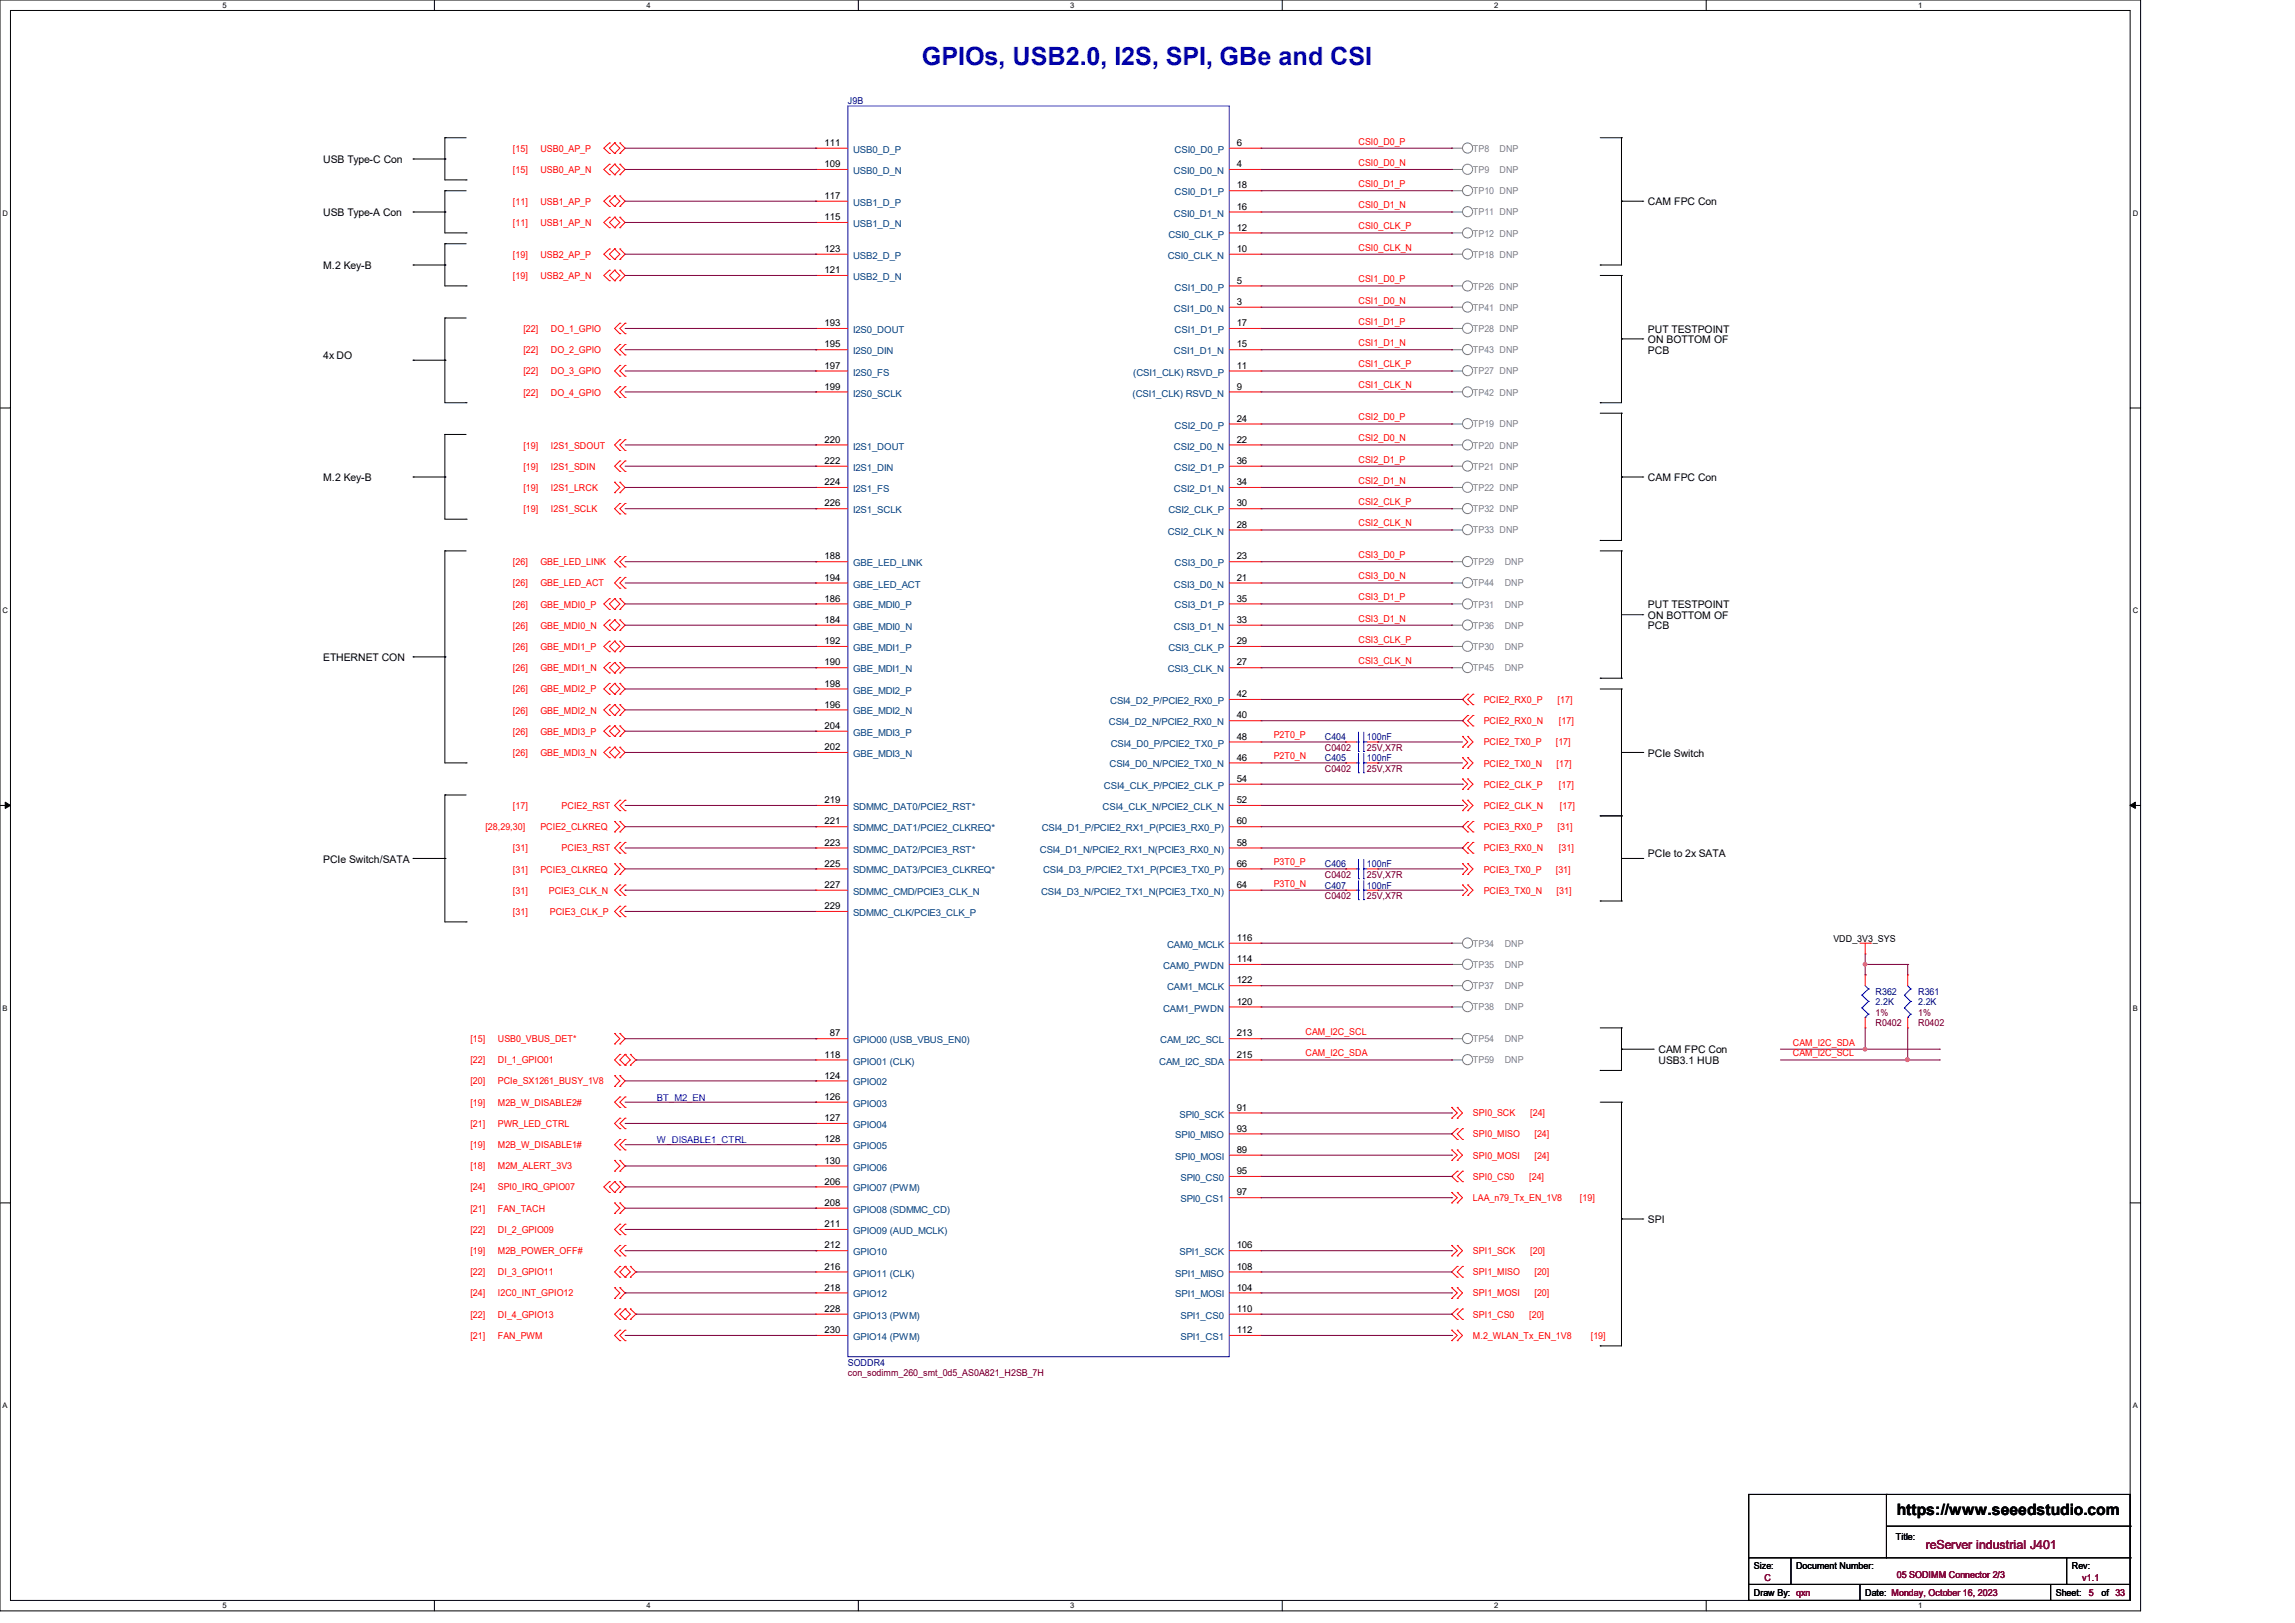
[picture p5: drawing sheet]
<svg xmlns="http://www.w3.org/2000/svg" width="297mm" height="210mm" viewBox="0 0 297 210" stroke-linecap="round" stroke-linejoin="round" font-family="sans-serif">
<defs><g id="words">
<text font-size="3.3" fill="#00f" x="119.3" y="8.5">GPIOs, USB2.0, I2S, SPI, GBe and CSI</text>
<text font-size="2" x="245.5" y="196.1">https://www.seeedstudio.com</text>
<text font-size="1.6" fill="#800000" x="249.2" y="200.4">reServer industrial J401</text>
<g font-size="1.4">
<text x="41.8" y="21.1">USB Type-C Con</text>
<text x="41.8" y="27.9">USB Type-A Con</text>
<text x="213.3" y="26.6">CAM FPC Con</text>
<text x="41.8" y="34.8">M.2 Key-B</text>
<text x="41.8" y="46.5">4x DO</text>
<text x="213.3" y="43.1">PUT TESTPOINT</text>
<text x="213.3" y="45.8">PCB</text>
<text x="213.3" y="44.4">ON BOTTOM OF</text>
<text x="41.8" y="62.2">M.2 Key-B</text>
<text x="213.3" y="62.2">CAM FPC Con</text>
<text x="213.3" y="80.1">ON BOTTOM OF</text>
<text x="213.3" y="81.4">PCB</text>
<text x="213.3" y="78.7">PUT TESTPOINT</text>
<text x="41.8" y="85.6">ETHERNET CON</text>
<text x="213.3" y="97.9">PCIe Switch</text>
<text x="41.8" y="111.6">PCIe Switch/SATA</text>
<text x="213.3" y="111">PCIe to 2x SATA</text>
<text x="214.6" y="136.3">CAM FPC Con</text>
<text x="214.6" y="137.7">USB3.1 HUB</text>
<text x="213.3" y="158.2">SPI</text>
</g>
<g font-size="1.2" fill="#000080">
<text x="109.7" y="13.5">J9B</text>
<text x="171.4" y="95.8">C404</text>
<text x="176.9" y="95.8">100nF</text>
<text x="171.4" y="98.5">C405</text>
<text x="176.9" y="98.5">100nF</text>
<text x="171.4" y="112.2">C406</text>
<text x="176.9" y="112.2">100nF</text>
<text x="171.4" y="115">C407</text>
<text x="176.9" y="115">100nF</text>
<text x="242.7" y="128.7">R362</text>
<text x="242.7" y="130">2.2K</text>
<text x="248.2" y="128.7">R361</text>
<text x="248.2" y="130">2.2K</text>
<text x="109.7" y="176.7">SODDR4</text>
</g>
<g font-size="1.2" fill="#f00">
<text x="66.4" y="19.6">[15]</text>
<text x="66.4" y="22.4">[15]</text>
<text x="69.9" y="19.6">USB0_AP_P</text>
<text x="69.9" y="22.4">USB0_AP_N</text>
<text x="175.8" y="18.7">CSI0_D0_P</text>
<text x="175.8" y="21.5">CSI0_D0_N</text>
<text x="66.4" y="26.5">[11]</text>
<text x="66.4" y="29.3">[11]</text>
<text x="69.9" y="26.5">USB1_AP_P</text>
<text x="69.9" y="29.3">USB1_AP_N</text>
<text x="175.8" y="24.2">CSI0_D1_P</text>
<text x="175.8" y="27">CSI0_D1_N</text>
<text x="175.8" y="29.7">CSI0_CLK_P</text>
<text x="66.4" y="33.4">[19]</text>
<text x="69.9" y="33.4">USB2_AP_P</text>
<text x="175.8" y="32.4">CSI0_CLK_N</text>
<text x="66.4" y="36.1">[19]</text>
<text x="69.9" y="36.1">USB2_AP_N</text>
<text x="175.8" y="36.5">CSI1_D0_P</text>
<text x="175.8" y="39.3">CSI1_D0_N</text>
<text x="67.7" y="43">[22]</text>
<text x="67.7" y="45.7">[22]</text>
<text x="71.3" y="43">DO_1_GPIO</text>
<text x="71.3" y="45.7">DO_2_GPIO</text>
<text x="175.8" y="42">CSI1_D1_P</text>
<text x="175.8" y="44.8">CSI1_D1_N</text>
<text x="175.8" y="47.5">CSI1_CLK_P</text>
<text x="67.7" y="51.2">[22]</text>
<text x="67.7" y="48.4">[22]</text>
<text x="71.3" y="51.2">DO_4_GPIO</text>
<text x="71.3" y="48.4">DO_3_GPIO</text>
<text x="175.8" y="50.2">CSI1_CLK_N</text>
<text x="67.7" y="58">[19]</text>
<text x="71.3" y="58">I2S1_SDOUT</text>
<text x="175.8" y="54.4">CSI2_D0_P</text>
<text x="175.8" y="57.1">CSI2_D0_N</text>
<text x="175.8" y="59.9">CSI2_D1_P</text>
<text x="67.7" y="60.8">[19]</text>
<text x="67.7" y="63.5">[19]</text>
<text x="71.3" y="60.8">I2S1_SDIN</text>
<text x="71.3" y="63.5">I2S1_LRCK</text>
<text x="175.8" y="62.6">CSI2_D1_N</text>
<text x="175.8" y="65.4">CSI2_CLK_P</text>
<text x="67.7" y="66.3">[19]</text>
<text x="71.3" y="66.3">I2S1_SCLK</text>
<text x="175.8" y="68.1">CSI2_CLK_N</text>
<text x="66.4" y="73.2">[26]</text>
<text x="66.4" y="75.9">[26]</text>
<text x="69.9" y="73.2">GBE_LED_LINK</text>
<text x="69.9" y="75.9">GBE_LED_ACT</text>
<text x="175.8" y="72.2">CSI3_D0_P</text>
<text x="175.8" y="75">CSI3_D0_N</text>
<text x="175.8" y="77.7">CSI3_D1_P</text>
<text x="66.4" y="78.6">[26]</text>
<text x="66.4" y="81.4">[26]</text>
<text x="69.9" y="78.6">GBE_MDI0_P</text>
<text x="69.9" y="81.4">GBE_MDI0_N</text>
<text x="175.8" y="80.4">CSI3_D1_N</text>
<text x="175.8" y="83.2">CSI3_CLK_P</text>
<text x="66.4" y="84.1">[26]</text>
<text x="66.4" y="86.9">[26]</text>
<text x="66.4" y="89.6">[26]</text>
<text x="69.9" y="84.1">GBE_MDI1_P</text>
<text x="69.9" y="86.9">GBE_MDI1_N</text>
<text x="69.9" y="89.6">GBE_MDI2_P</text>
<text x="175.8" y="85.9">CSI3_CLK_N</text>
<text x="66.4" y="92.3">[26]</text>
<text x="66.4" y="95.1">[26]</text>
<text x="69.9" y="92.3">GBE_MDI2_N</text>
<text x="69.9" y="95.1">GBE_MDI3_P</text>
<text x="164.8" y="95.5">P2T0_P</text>
<text x="192" y="91">PCIE2_RX0_P</text>
<text x="192" y="93.7">PCIE2_RX0_N</text>
<text x="201.6" y="91">[17]</text>
<text x="201.8" y="93.7">[17]</text>
<text x="66.4" y="97.8">[26]</text>
<text x="69.9" y="97.8">GBE_MDI3_N</text>
<text x="164.8" y="98.3">P2T0_N</text>
<text x="192" y="101.9">PCIE2_CLK_P</text>
<text x="192" y="96.4">PCIE2_TX0_P</text>
<text x="192" y="99.2">PCIE2_TX0_N</text>
<text x="201.3" y="96.4">[17]</text>
<text x="201.5" y="99.2">[17]</text>
<text x="201.8" y="101.9">[17]</text>
<text x="62.8" y="107.4">[28,29,30]</text>
<text x="66.4" y="104.7">[17]</text>
<text x="69.9" y="107.4">PCIE2_CLKREQ</text>
<text x="72.7" y="104.7">PCIE2_RST</text>
<text x="192" y="104.7">PCIE2_CLK_N</text>
<text x="192" y="107.4">PCIE3_RX0_P</text>
<text x="201.6" y="107.4">[31]</text>
<text x="201.9" y="104.7">[17]</text>
<text x="66.4" y="112.9">[31]</text>
<text x="66.4" y="110.2">[31]</text>
<text x="69.9" y="112.9">PCIE3_CLKREQ</text>
<text x="72.7" y="110.2">PCIE3_RST</text>
<text x="164.8" y="112">P3T0_P</text>
<text x="192" y="110.2">PCIE3_RX0_N</text>
<text x="192" y="112.9">PCIE3_TX0_P</text>
<text x="201.3" y="112.9">[31]</text>
<text x="201.8" y="110.2">[31]</text>
<text x="66.4" y="118.4">[31]</text>
<text x="66.4" y="115.7">[31]</text>
<text x="71" y="115.7">PCIE3_CLK_N</text>
<text x="71.2" y="118.4">PCIE3_CLK_P</text>
<text x="164.8" y="114.7">P3T0_N</text>
<text x="192" y="115.7">PCIE3_TX0_N</text>
<text x="201.5" y="115.7">[31]</text>
<text x="60.9" y="134.9">[15]</text>
<text x="60.9" y="137.6">[22]</text>
<text x="64.4" y="134.9">USB0_VBUS_DET*</text>
<text x="64.4" y="137.6">DI_1_GPIO01</text>
<text x="168.9" y="133.9">CAM_I2C_SCL</text>
<text x="168.9" y="136.7">CAM_I2C_SDA</text>
<text x="232" y="135.3">CAM_I2C_SDA</text>
<text x="232" y="136.7">CAM_I2C_SCL</text>
<text x="60.9" y="143.1">[19]</text>
<text x="60.9" y="140.3">[20]</text>
<text x="64.4" y="143.1">M2B_W_DISABLE2#</text>
<text x="64.4" y="140.3">PCIe_SX1261_BUSY_1V8</text>
<text x="60.9" y="145.8">[21]</text>
<text x="60.9" y="148.6">[19]</text>
<text x="64.4" y="145.8">PWR_LED_CTRL</text>
<text x="64.4" y="148.6">M2B_W_DISABLE1#</text>
<text x="190.6" y="144.4">SPI0_SCK</text>
<text x="190.6" y="147.2">SPI0_MISO</text>
<text x="190.6" y="149.9">SPI0_MOSI</text>
<text x="198" y="144.4">[24]</text>
<text x="198.6" y="147.2">[24]</text>
<text x="198.6" y="149.9">[24]</text>
<text x="60.9" y="154">[24]</text>
<text x="60.9" y="151.3">[18]</text>
<text x="64.4" y="154">SPI0_IRQ_GPIO07</text>
<text x="64.4" y="151.3">M2M_ALERT_3V3</text>
<text x="190.6" y="152.7">SPI0_CS0</text>
<text x="190.6" y="155.4">LAA_n79_Tx_EN_1V8</text>
<text x="197.9" y="152.7">[24]</text>
<text x="204.5" y="155.4">[19]</text>
<text x="60.9" y="156.8">[21]</text>
<text x="60.9" y="159.6">[22]</text>
<text x="64.4" y="156.8">FAN_TACH</text>
<text x="64.4" y="159.6">DI_2_GPIO09</text>
<text x="60.9" y="165">[22]</text>
<text x="60.9" y="162.3">[19]</text>
<text x="60.9" y="167.8">[24]</text>
<text x="64.4" y="165">DI_3_GPIO11</text>
<text x="64.4" y="162.3">M2B_POWER_OFF#</text>
<text x="64.4" y="167.8">I2C0_INT_GPIO12</text>
<text x="190.6" y="162.3">SPI1_SCK</text>
<text x="190.6" y="165">SPI1_MISO</text>
<text x="190.6" y="167.8">SPI1_MOSI</text>
<text x="198" y="162.3">[20]</text>
<text x="198.6" y="165">[20]</text>
<text x="198.6" y="167.8">[20]</text>
<text x="60.9" y="170.5">[22]</text>
<text x="60.9" y="173.3">[21]</text>
<text x="64.4" y="170.5">DI_4_GPIO13</text>
<text x="64.4" y="173.3">FAN_PWM</text>
<text x="190.6" y="170.5">SPI1_CS0</text>
<text x="190.6" y="173.3">M.2_WLAN_Tx_EN_1V8</text>
<text x="197.9" y="170.5">[20]</text>
<text x="205.9" y="173.3">[19]</text>
</g>
<g font-size="1.2">
<text x="106.7" y="18.9">111</text>
<text x="106.7" y="21.6">109</text>
<text x="160.1" y="18.9">6</text>
<text x="160.1" y="21.6">4</text>
<text x="106.7" y="25.7">117</text>
<text x="106.7" y="28.5">115</text>
<text x="160.1" y="24.4">18</text>
<text x="160.1" y="27.1">16</text>
<text x="160.1" y="29.8">12</text>
<text x="106.7" y="32.6">123</text>
<text x="106.7" y="35.3">121</text>
<text x="160.1" y="32.6">10</text>
<text x="160.1" y="36.7">5</text>
<text x="160.1" y="39.5">3</text>
<text x="106.7" y="42.2">193</text>
<text x="106.7" y="45">195</text>
<text x="106.7" y="47.7">197</text>
<text x="160.1" y="42.2">17</text>
<text x="160.1" y="45">15</text>
<text x="160.1" y="47.7">11</text>
<text x="106.7" y="50.4">199</text>
<text x="160.1" y="50.4">9</text>
<text x="106.7" y="57.3">220</text>
<text x="160.1" y="54.6">24</text>
<text x="160.1" y="57.3">22</text>
<text x="106.7" y="60">222</text>
<text x="106.7" y="62.8">224</text>
<text x="106.7" y="65.5">226</text>
<text x="160.1" y="60">36</text>
<text x="160.1" y="62.8">34</text>
<text x="160.1" y="65.5">30</text>
<text x="160.1" y="68.3">28</text>
<text x="106.7" y="72.4">188</text>
<text x="106.7" y="75.1">194</text>
<text x="106.7" y="77.9">186</text>
<text x="160.1" y="72.4">23</text>
<text x="160.1" y="75.1">21</text>
<text x="160.1" y="77.9">35</text>
<text x="106.7" y="80.6">184</text>
<text x="106.7" y="83.4">192</text>
<text x="160.1" y="80.6">33</text>
<text x="160.1" y="83.4">29</text>
<text x="106.7" y="86.1">190</text>
<text x="106.7" y="88.9">198</text>
<text x="160.1" y="86.1">27</text>
<text x="106.7" y="91.6">196</text>
<text x="106.7" y="94.3">204</text>
<text x="160.1" y="90.2">42</text>
<text x="160.1" y="93">40</text>
<text x="160.1" y="95.7">48</text>
<text x="106.7" y="97.1">202</text>
<text x="160.1" y="98.4">46</text>
<text x="160.1" y="101.2">54</text>
<text x="106.7" y="103.9">219</text>
<text x="106.7" y="106.7">221</text>
<text x="160.1" y="103.9">52</text>
<text x="160.1" y="106.7">60</text>
<text x="106.7" y="109.4">223</text>
<text x="106.7" y="112.1">225</text>
<text x="160.1" y="109.4">58</text>
<text x="160.1" y="112.1">66</text>
<text x="106.7" y="114.9">227</text>
<text x="106.7" y="117.6">229</text>
<text x="160.1" y="114.9">64</text>
<text x="160.1" y="121.7">116</text>
<text x="160.1" y="124.5">114</text>
<text x="237.3" y="121.8">VDD_3V3_SYS</text>
<text x="160.1" y="127.3">122</text>
<text x="160.1" y="130">120</text>
<text x="106.7" y="136.9">118</text>
<text x="107.4" y="134.1">87</text>
<text x="160.1" y="134.1">213</text>
<text x="160.1" y="136.9">215</text>
<text x="106.7" y="139.6">124</text>
<text x="106.7" y="142.3">126</text>
<text x="160.1" y="143.7">91</text>
<text x="106.7" y="145.1">127</text>
<text x="106.7" y="147.8">128</text>
<text x="160.1" y="146.4">93</text>
<text x="160.1" y="149.2">89</text>
<text x="106.7" y="150.6">130</text>
<text x="106.7" y="153.3">206</text>
<text x="160.1" y="151.9">95</text>
<text x="160.1" y="154.7">97</text>
<text x="106.7" y="156">208</text>
<text x="106.7" y="158.8">211</text>
<text x="106.7" y="161.5">212</text>
<text x="160.1" y="161.5">106</text>
<text x="106.7" y="164.3">216</text>
<text x="106.7" y="167">218</text>
<text x="160.1" y="164.3">108</text>
<text x="160.1" y="167">104</text>
<text x="106.7" y="169.8">228</text>
<text x="106.7" y="172.5">230</text>
<text x="160.1" y="169.8">110</text>
<text x="160.1" y="172.5">112</text>
<text x="227" y="203">Size:</text>
<text x="232.5" y="203">Document Number:</text>
<text x="245.4" y="199.3">Title:</text>
<text x="268.1" y="203">Rev:</text>
<text x="227" y="206.6">Draw By: qxn</text>
<text x="241.4" y="206.6">Date: Monday, October 16, 2023</text>
<text x="266.1" y="206.6">Sheet:</text>
<text x="272" y="206.6">of 33</text>
</g>
<g font-size="1.2" fill="#004080">
<text x="110.4" y="19.8">USB0_D_P</text>
<text x="110.4" y="22.5">USB0_D_N</text>
<text x="151.9" y="22.5">CSI0_D0_N</text>
<text x="152" y="19.8">CSI0_D0_P</text>
<text x="110.4" y="26.6">USB1_D_P</text>
<text x="110.4" y="29.4">USB1_D_N</text>
<text x="151.9" y="28">CSI0_D1_N</text>
<text x="152" y="25.3">CSI0_D1_P</text>
<text x="110.4" y="33.5">USB2_D_P</text>
<text x="151.1" y="33.5">CSI0_CLK_N</text>
<text x="151.2" y="30.7">CSI0_CLK_P</text>
<text x="110.4" y="36.2">USB2_D_N</text>
<text x="151.9" y="40.3">CSI1_D0_N</text>
<text x="152" y="37.6">CSI1_D0_P</text>
<text x="110.4" y="43.1">I2S0_DOUT</text>
<text x="110.4" y="45.8">I2S0_DIN</text>
<text x="151.9" y="45.8">CSI1_D1_N</text>
<text x="152" y="43.1">CSI1_D1_P</text>
<text x="110.4" y="48.6">I2S0_FS</text>
<text x="110.4" y="51.3">I2S0_SCLK</text>
<text x="146.6" y="51.3">(CSI1_CLK) RSVD_N</text>
<text x="146.6" y="48.6">(CSI1_CLK) RSVD_P</text>
<text x="110.4" y="58.2">I2S1_DOUT</text>
<text x="151.9" y="58.2">CSI2_D0_N</text>
<text x="152" y="55.5">CSI2_D0_P</text>
<text x="110.4" y="60.9">I2S1_DIN</text>
<text x="110.4" y="63.7">I2S1_FS</text>
<text x="151.9" y="63.7">CSI2_D1_N</text>
<text x="152" y="60.9">CSI2_D1_P</text>
<text x="110.4" y="66.4">I2S1_SCLK</text>
<text x="151.1" y="69.2">CSI2_CLK_N</text>
<text x="151.2" y="66.4">CSI2_CLK_P</text>
<text x="110.4" y="73.3">GBE_LED_LINK</text>
<text x="110.4" y="76">GBE_LED_ACT</text>
<text x="151.9" y="76">CSI3_D0_N</text>
<text x="152" y="73.3">CSI3_D0_P</text>
<text x="110.4" y="78.7">GBE_MDI0_P</text>
<text x="110.4" y="81.5">GBE_MDI0_N</text>
<text x="151.9" y="81.5">CSI3_D1_N</text>
<text x="152" y="78.7">CSI3_D1_P</text>
<text x="110.4" y="84.2">GBE_MDI1_P</text>
<text x="110.4" y="87">GBE_MDI1_N</text>
<text x="110.4" y="89.7">GBE_MDI2_P</text>
<text x="151.1" y="87">CSI3_CLK_N</text>
<text x="151.2" y="84.2">CSI3_CLK_P</text>
<text x="110.4" y="92.5">GBE_MDI2_N</text>
<text x="110.4" y="95.2">GBE_MDI3_P</text>
<text x="143.5" y="93.9">CSI4_D2_N/PCIE2_RX0_N</text>
<text x="143.7" y="91.1">CSI4_D2_P/PCIE2_RX0_P</text>
<text x="110.4" y="98">GBE_MDI3_N</text>
<text x="143.6" y="99.3">CSI4_D0_N/PCIE2_TX0_N</text>
<text x="143.8" y="96.6">CSI4_D0_P/PCIE2_TX0_P</text>
<text x="110.4" y="104.8">SDMMC_DAT0/PCIE2_RST*</text>
<text x="110.4" y="107.6">SDMMC_DAT1/PCIE2_CLKREQ*</text>
<text x="134.8" y="107.6">CSI4_D1_P/PCIE2_RX1_P(PCIE3_RX0_P)</text>
<text x="142.7" y="104.8">CSI4_CLK_N/PCIE2_CLK_N</text>
<text x="142.9" y="102.1">CSI4_CLK_P/PCIE2_CLK_P</text>
<text x="110.4" y="110.3">SDMMC_DAT2/PCIE3_RST*</text>
<text x="110.4" y="113">SDMMC_DAT3/PCIE3_CLKREQ*</text>
<text x="134.6" y="110.3">CSI4_D1_N/PCIE2_RX1_N(PCIE3_RX0_N)</text>
<text x="135" y="113">CSI4_D3_P/PCIE2_TX1_P(PCIE3_TX0_P)</text>
<text x="110.4" y="115.8">SDMMC_CMD/PCIE3_CLK_N</text>
<text x="110.4" y="118.5">SDMMC_CLK/PCIE3_CLK_P</text>
<text x="134.7" y="115.8">CSI4_D3_N/PCIE2_TX1_N(PCIE3_TX0_N)</text>
<text x="150.5" y="125.4">CAM0_PWDN</text>
<text x="151" y="122.6">CAM0_MCLK</text>
<text x="150.5" y="130.9">CAM1_PWDN</text>
<text x="151" y="128.1">CAM1_MCLK</text>
<text x="110.4" y="135">GPIO00 (USB_VBUS_EN0)</text>
<text x="110.4" y="137.8">GPIO01 (CLK)</text>
<text x="150" y="137.8">CAM_I2C_SDA</text>
<text x="150.2" y="135">CAM_I2C_SCL</text>
<text x="110.4" y="140.5">GPIO02</text>
<text x="110.4" y="143.2">GPIO03</text>
<text x="110.4" y="146">GPIO04</text>
<text x="110.4" y="148.7">GPIO05</text>
<text x="152.1" y="147.3">SPI0_MISO</text>
<text x="152.6" y="144.6">SPI0_SCK</text>
<text x="110.4" y="151.5">GPIO06</text>
<text x="110.4" y="154.2">GPIO07 (PWM)</text>
<text x="152.1" y="150.1">SPI0_MOSI</text>
<text x="152.8" y="152.8">SPI0_CS0</text>
<text x="152.8" y="155.6">SPI0_CS1</text>
<text x="110.4" y="156.9">GPIO08 (SDMMC_CD)</text>
<text x="110.4" y="159.7">GPIO09 (AUD_MCLK)</text>
<text x="110.4" y="162.4">GPIO10</text>
<text x="110.4" y="165.2">GPIO11 (CLK)</text>
<text x="110.4" y="167.9">GPIO12</text>
<text x="152.1" y="165.2">SPI1_MISO</text>
<text x="152.1" y="167.9">SPI1_MOSI</text>
<text x="152.6" y="162.4">SPI1_SCK</text>
<text x="110.4" y="170.6">GPIO13 (PWM)</text>
<text x="110.4" y="173.4">GPIO14 (PWM)</text>
<text x="152.8" y="170.6">SPI1_CS0</text>
<text x="152.8" y="173.4">SPI1_CS1</text>
</g>
<g font-size="1.2" fill="#808080">
<text x="190.6" y="19.6">TP8</text>
<text x="190.6" y="22.4">TP9</text>
<text x="194.1" y="19.6">DNP</text>
<text x="194.1" y="22.4">DNP</text>
<text x="190.6" y="25.1">TP10 DNP</text>
<text x="190.6" y="27.9">TP11 DNP</text>
<text x="190.6" y="30.6">TP12 DNP</text>
<text x="190.6" y="33.4">TP18 DNP</text>
<text x="190.6" y="37.5">TP26 DNP</text>
<text x="190.6" y="40.2">TP41 DNP</text>
<text x="190.6" y="43">TP28 DNP</text>
<text x="190.6" y="45.7">TP43 DNP</text>
<text x="190.6" y="48.4">TP27 DNP</text>
<text x="190.6" y="51.2">TP42 DNP</text>
<text x="190.6" y="55.3">TP19 DNP</text>
<text x="190.6" y="58">TP20 DNP</text>
<text x="190.6" y="60.8">TP21 DNP</text>
<text x="190.6" y="63.5">TP22 DNP</text>
<text x="190.6" y="66.3">TP32 DNP</text>
<text x="190.6" y="69">TP33 DNP</text>
<text x="190.6" y="73.2">TP29</text>
<text x="190.6" y="75.9">TP44</text>
<text x="194.7" y="73.2">DNP</text>
<text x="194.7" y="75.9">DNP</text>
<text x="190.6" y="78.6">TP31</text>
<text x="190.6" y="81.4">TP36</text>
<text x="194.7" y="78.6">DNP</text>
<text x="194.7" y="81.4">DNP</text>
<text x="190.6" y="84.1">TP30</text>
<text x="190.6" y="86.9">TP45</text>
<text x="194.7" y="84.1">DNP</text>
<text x="194.7" y="86.9">DNP</text>
<text x="190.6" y="122.5">TP34</text>
<text x="190.6" y="125.3">TP35</text>
<text x="194.7" y="122.5">DNP</text>
<text x="194.7" y="125.3">DNP</text>
<text x="190.6" y="128">TP37</text>
<text x="190.6" y="130.7">TP38</text>
<text x="194.7" y="128">DNP</text>
<text x="194.7" y="130.7">DNP</text>
<text x="190.6" y="134.9">TP54</text>
<text x="190.6" y="137.6">TP59</text>
<text x="194.7" y="134.9">DNP</text>
<text x="194.7" y="137.6">DNP</text>
</g>
<g font-size="1.2" fill="#800000">
<text x="171.4" y="97.2">C0402</text>
<text x="171.4" y="99.9">C0402</text>
<text x="176.9" y="97.2">25V,X7R</text>
<text x="176.9" y="99.9">25V,X7R</text>
<text x="171.4" y="113.6">C0402</text>
<text x="176.9" y="113.6">25V,X7R</text>
<text x="171.4" y="116.3">C0402</text>
<text x="176.9" y="116.3">25V,X7R</text>
<text x="242.7" y="131.4">1%</text>
<text x="248.2" y="131.4">1%</text>
<text x="242.7" y="132.8">R0402</text>
<text x="248.2" y="132.8">R0402</text>
<text x="109.7" y="178.1">con_sodimm_260_smt_0d5_AS0A821_H2SB_7H</text>
<text x="228.3" y="204.6">C</text>
<text x="245.5" y="204.1">05 SODIMM Connector 2/3</text>
<text x="269.5" y="204.6">v1.1</text>
<text x="270.3" y="206.6">5</text>
</g>
<g font-size="1.2" fill="#00f">
<text x="85" y="142.4">BT_M2_EN</text>
<text x="85" y="147.9">W_DISABLE1_CTRL</text>
</g>
<g font-size="1">
<text x="28.8" y="1">5</text>
<text x="83.7" y="1">4</text>
<text x="138.5" y="1">3</text>
<text x="193.4" y="1">2</text>
<text x="248.2" y="1">1</text>
<text x=".3" y="27.9">D</text>
<text x="276" y="27.9">D</text>
<text x=".3" y="79.4">C</text>
<text x="276" y="79.4">C</text>
<text x=".3" y="130.8">B</text>
<text x="276" y="130.8">B</text>
<text x=".3" y="182.2">A</text>
<text x="276" y="182.2">A</text>
<text x="28.8" y="208.1">5</text>
<text x="83.7" y="208.1">4</text>
<text x="138.5" y="208.1">3</text>
<text x="193.4" y="208.1">2</text>
<text x="248.2" y="208.1">1</text>
</g>
</g></defs>
<path d="M0 0h277v208.4h-277zM1.4 1.4h274.3v205.7h-274.3z" fill="none" stroke="#000" stroke-width=".13"/>
<g fill="#fff">
<path d="M28.8 .1h.5v1.1h-.5z"/>
<path d="M28.8 207.2h.5v1.1h-.5z"/>
</g>
<path d="M56.2 0v1.4M56.2 207.1v1.3" fill="none" stroke="#000" stroke-width=".13"/>
<g fill="#fff">
<path d="M83.7 .1h.5v1.1h-.5z"/>
<path d="M83.7 207.2h.5v1.1h-.5z"/>
</g>
<path d="M111.1 0v1.4M111.1 207.1v1.3" fill="none" stroke="#000" stroke-width=".13"/>
<g fill="#fff">
<path d="M138.5 .1h.6v1.1h-.6z"/>
<path d="M138.5 207.2h.6v1.1h-.6z"/>
</g>
<path d="M165.9 0v1.4M165.9 207.1v1.3" fill="none" stroke="#000" stroke-width=".13"/>
<g fill="#fff">
<path d="M193.4 .1h.5v1.1h-.5z"/>
<path d="M193.4 207.2h.5v1.1h-.5z"/>
</g>
<path d="M220.8 0v1.4M220.8 207.1v1.3" fill="none" stroke="#000" stroke-width=".13"/>
<g fill="#fff">
<path d="M248.2 .1h.6v1.1h-.6z"/>
<path d="M248.2 207.2h.6v1.1h-.6z"/>
<path d="M.3 27.1h.8v1.1h-.8z"/>
<path d="M276 27.1h.7v1.1h-.7z"/>
<path d="M.3 78.5h.8v1.1h-.8z"/>
<path d="M276 78.5h.7v1.1h-.7z"/>
</g>
<path d="M0 52.8h1.4M275.7 52.8h1.3" fill="none" stroke="#000" stroke-width=".13"/>
<g fill="#fff">
<path d="M.3 129.9h.7v1.1h-.7z"/>
<path d="M276 129.9h.6v1.1h-.6z"/>
</g>
<path d="M0 104.2h1.4M275.7 104.2h1.3" fill="none" stroke="#000" stroke-width=".13"/>
<path d="M.7 103.8l.7 .4-.7 .4zM275.7 104.2l.7-.4v.8z" fill="#000" stroke="#000" stroke-width=".13"/>
<g fill="#fff">
<path d="M.3 181.4h.7v1.1h-.7z"/>
<path d="M276 181.4h.6v1.1h-.6z"/>
</g>
<g fill="none" stroke="#000" stroke-width=".13">
<path d="M57.6 17.8h.1M57.6 17.8h2.7M57.6 17.8v5.5h2.7M207.1 17.8h2.7M209.8 17.8h.1M209.8 17.8v16.5h-2.7M53.5 20.6h.1M53.5 27.4h.1M53.5 34.3h.1M53.5 20.6h4.1M53.5 27.4h4.1M53.5 34.3h4.1"/>
<path d="M57.6 20.6h.1M57.6 24.7h.1M57.6 27.4h.1M57.6 31.5h.1M57.6 34.3h.1M57.6 24.7v5.4h2.7M57.6 31.5v5.5h2.7M57.6 24.7h2.7M57.6 31.5h2.7M60.3 23.3h.1M60.3 30.1h.1M60.3 37h.1"/>
<path d="M207.1 34.3h.1M207.1 35.6h2.7M209.8 26h.1M209.8 35.6h.1M209.8 35.6v16.5h-2.7M209.8 26h2.8M212.6 26h.1M53.5 46.6h.1M53.5 46.6h4.1M57.6 41.1h.1M57.6 46.6h.1M57.6 56.2h.1"/>
<path d="M57.6 41.1v11h2.7M57.6 56.2v11h2.7M57.6 41.1h2.7M57.6 56.2h2.7M60.3 52.1h.1M207.1 52.1h.1M207.1 53.5h2.7M209.8 43.9h.1M209.8 53.5h.1M209.8 53.5v16.4h-2.7M209.8 43.9h2.8M212.6 43.9h.1"/>
<path d="M53.5 61.7h.1M53.5 61.7h4.1M57.6 61.7h.1M57.6 71.3h.1M57.6 71.3v27.4h2.7M57.6 71.3h2.7M60.3 67.2h.1M207.1 69.9h.1M207.1 71.3h2.7M209.8 61.7h.1M209.8 71.3h.1M209.8 71.3v16.5"/>
<path d="M209.8 61.7h2.8M209.8 79.5h2.8M212.6 61.7h.1M212.6 79.5h.1M53.5 85h.1M53.5 85h4.1M57.6 85h.1M60.3 98.7h.1M207.1 87.8h.1M207.1 87.8h2.7M207.1 89.2h2.7M209.8 87.8h.1"/>
<path d="M209.8 89.2h.1M209.8 89.2v27.4M209.8 97.4h2.8M212.6 97.4h.1M53.5 111.1h.1M53.5 111.1h4.1M57.6 111.1h.1M57.6 102.9h.1M57.6 102.9v16.4h2.7M57.6 102.9h2.7M60.3 119.3h.1M207.1 105.6h.1"/>
<path d="M207.1 116.6h.1M207.1 105.6h2.7M207.1 116.6h2.7M209.8 105.6h.1M209.8 116.6h.1M209.8 111.1h2.8M212.6 111.1h.1M207.1 138.5h.1M207.1 133h2.7M209.8 133h.1M209.8 135.8h.1M209.8 133v5.5h-2.7"/>
<path d="M209.8 135.8h4.2M214 135.8h.1M0 155.7h1.4M207.1 142.6h2.7M209.8 142.6h.1M209.8 157.7h.1M209.8 142.6v31.6h-2.7M209.8 157.7h2.8M212.6 157.7h.1M275.7 155.7h1.3M207.1 174.2h.1M226.3 193.4h49.4v13.7h-49.4z"/>
<path d="M244.1 193.4h.1M244.1 193.4v8.2M244.1 197.5h31.6M275.7 197.5h.1M226.3 205h.1M226.3 205h49.4M226.3 201.6h49.4M231.8 205h.1M231.8 201.6v3.4M240.7 207.1h.1M240.7 205v2.1M265.4 207.1h.1"/>
<path d="M265.4 205v2.1M267.5 205h.1M267.5 201.6v3.4M275.7 201.6h.1"/>
</g>
<g fill="none" stroke="#f00" stroke-width=".13">
<path d="M78.9 18.5h.1M78.9 19.9h.1M78.9 18.5l-.8 .7 .8 .7M79.5 19.9h.1M79.5 18.5h.1M79.5 18.5l-.6 .7 .6 .7M79.5 18.5l.7 .7-.7 .7M80.2 18.5h.1M80.2 19.9h.1M80.2 18.5l.7 .7-.7 .7M105.6 19.2h.1M105.6 19.2h4.1"/>
<path d="M159.1 19.2h4.1M163.2 19.2h.1M78.9 21.3h.1M78.9 22.6h.1M78.9 25.4h.1M78.9 26.7h.1M78.9 28.1h.1M78.9 29.5h.1M78.9 32.2h.1M78.9 33.6h.1M78.9 35h.1M78.9 36.3h.1"/>
<path d="M78.9 21.3l-.8 .6 .8 .7M78.9 25.4l-.8 .6 .8 .7M78.9 28.1l-.8 .7 .8 .7M78.9 32.2l-.8 .7 .8 .7M78.9 35l-.8 .6 .8 .7M79.5 22.6h.1M79.5 21.3h.1M79.5 26.7h.1M79.5 25.4h.1M79.5 29.5h.1M79.5 28.1h.1M79.5 33.6h.1"/>
<path d="M79.5 32.2h.1M79.5 36.3h.1M79.5 35h.1M79.5 21.3l-.6 .6 .6 .7M79.5 21.3l.7 .6-.7 .7M79.5 25.4l-.6 .6 .6 .7M79.5 25.4l.7 .6-.7 .7M79.5 28.1l-.6 .7 .6 .7M79.5 28.1l.7 .7-.7 .7M79.5 32.2l-.6 .7 .6 .7M79.5 32.2l.7 .7-.7 .7M79.5 35l-.6 .6 .6 .7"/>
<path d="M79.5 35l.7 .6-.7 .7M80.2 21.3h.1M80.2 22.6h.1M80.2 25.4h.1M80.2 26.7h.1M80.2 28.1h.1M80.2 29.5h.1M80.2 32.2h.1M80.2 33.6h.1M80.2 35h.1M80.2 36.3h.1M80.2 21.3l.7 .6-.7 .7"/>
<path d="M80.2 25.4l.7 .6-.7 .7M80.2 28.1l.7 .7-.7 .7M80.2 32.2l.7 .7-.7 .7M80.2 35l.7 .6-.7 .7M105.6 21.9h.1M105.6 26h.1M105.6 28.8h.1M105.6 32.9h.1M105.6 35.6h.1M105.6 21.9h4.1M105.6 26h4.1M105.6 28.8h4.1"/>
<path d="M105.6 32.9h4.1M105.6 35.6h4.1M159.1 21.9h4.1M159.1 32.9h4.1M159.1 24.7h4.1M159.1 27.4h4.1M159.1 30.1h4.1M159.1 37h4.1M159.1 39.8h4.1M163.2 21.9h.1M163.2 24.7h.1M163.2 27.4h.1"/>
<path d="M163.2 30.1h.1M163.2 32.9h.1M163.2 37h.1M163.2 39.8h.1M80.2 41.8h.1M80.2 43.2h.1M80.2 44.6h.1M80.2 45.9h.1M80.2 50h.1M80.2 51.4h.1M80.2 56.9h.1M80.2 58.3h.1"/>
<path d="M80.2 59.6h.1M80.2 47.3h.1M80.2 48.7h.1M80.2 41.8l-.7 .7 .7 .7M80.2 44.6l-.7 .7 .7 .6M80.2 50l-.7 .7 .7 .7M80.2 56.9l-.7 .7 .7 .7M80.2 59.6l-.7 .7 .7 .7M80.2 47.3l-.7 .7 .7 .7M80.9 41.8h.1M80.9 43.2h.1M80.9 44.6h.1"/>
<path d="M80.9 45.9h.1M80.9 50h.1M80.9 51.4h.1M80.9 56.9h.1M80.9 58.3h.1M80.9 59.6h.1M80.9 47.3h.1M80.9 48.7h.1M80.9 41.8l-.7 .7 .7 .7M80.9 44.6l-.7 .7 .7 .6M80.9 50l-.7 .7 .7 .7M80.9 56.9l-.7 .7 .7 .7"/>
<path d="M80.9 59.6l-.7 .7 .7 .7M80.9 47.3l-.7 .7 .7 .7M105.6 42.5h.1M105.6 45.3h.1M105.6 48h.1M105.6 50.7h.1M105.6 57.6h.1M105.6 42.5h4.1M105.6 45.3h4.1M105.6 48h4.1M105.6 50.7h4.1M105.6 57.6h4.1"/>
<path d="M159.1 42.5h4.1M159.1 45.3h4.1M159.1 48h4.1M159.1 50.7h4.1M159.1 57.6h4.1M159.1 54.9h4.1M163.2 42.5h.1M163.2 45.3h.1M163.2 48h.1M163.2 50.7h.1M163.2 54.9h.1M163.2 57.6h.1"/>
<path d="M78.9 77.5h.1M78.9 78.9h.1M78.9 77.5l-.8 .6 .8 .8M79.5 63.8h.1M79.5 62.4h.1M79.5 78.9h.1M79.5 77.5h.1M79.5 62.4l.7 .7-.7 .7M79.5 77.5l-.6 .6 .6 .8M79.5 77.5l.7 .6-.7 .8M80.2 61h.1M80.2 62.4h.1"/>
<path d="M80.2 63.8h.1M80.2 65.2h.1M80.2 66.5h.1M80.2 72h.1M80.2 73.4h.1M80.2 74.7h.1M80.2 76.1h.1M80.2 77.5h.1M80.2 78.9h.1M80.2 62.4l.7 .7-.7 .7M80.2 65.2l-.7 .6 .7 .7M80.2 72l-.7 .7 .7 .7"/>
<path d="M80.2 74.7l-.7 .7 .7 .7M80.2 77.5l.7 .6-.7 .8M80.9 61h.1M80.9 65.2h.1M80.9 66.5h.1M80.9 72h.1M80.9 73.4h.1M80.9 74.7h.1M80.9 76.1h.1M80.9 65.2l-.7 .6 .7 .7M80.9 72l-.7 .7 .7 .7M80.9 74.7l-.7 .7 .7 .7"/>
<path d="M105.6 60.3h.1M105.6 63.1h.1M105.6 65.8h.1M105.6 72.7h.1M105.6 75.4h.1M105.6 78.1h.1M105.6 60.3h4.1M105.6 63.1h4.1M105.6 65.8h4.1M105.6 72.7h4.1M105.6 75.4h4.1M105.6 78.1h4.1"/>
<path d="M159.1 60.3h4.1M159.1 63.1h4.1M159.1 65.8h4.1M159.1 72.7h4.1M159.1 75.4h4.1M159.1 78.1h4.1M159.1 68.6h4.1M163.2 60.3h.1M163.2 63.1h.1M163.2 65.8h.1M163.2 68.6h.1M163.2 72.7h.1"/>
<path d="M163.2 75.4h.1M163.2 78.1h.1M78.9 80.2h.1M78.9 81.6h.1M78.9 83h.1M78.9 84.3h.1M78.9 85.7h.1M78.9 87.1h.1M78.9 88.4h.1M78.9 89.8h.1M78.9 91.2h.1M78.9 92.6h.1"/>
<path d="M78.9 93.9h.1M78.9 95.3h.1M78.9 96.7h.1M78.9 98h.1M78.9 80.2l-.8 .7 .8 .7M78.9 83l-.8 .7 .8 .6M78.9 85.7l-.8 .7 .8 .7M78.9 88.4l-.8 .8 .8 .6M78.9 91.2l-.8 .7 .8 .7M78.9 93.9l-.8 .7 .8 .7M78.9 96.7l-.8 .7 .8 .6M79.5 81.6h.1"/>
<path d="M79.5 80.2h.1M79.5 84.3h.1M79.5 83h.1M79.5 87.1h.1M79.5 85.7h.1M79.5 89.8h.1M79.5 88.4h.1M79.5 92.6h.1M79.5 91.2h.1M79.5 95.3h.1M79.5 93.9h.1M79.5 98h.1"/>
<path d="M79.5 96.7h.1M79.5 80.2l-.6 .7 .6 .7M79.5 80.2l.7 .7-.7 .7M79.5 83l-.6 .7 .6 .6M79.5 83l.7 .7-.7 .6M79.5 85.7l-.6 .7 .6 .7M79.5 85.7l.7 .7-.7 .7M79.5 88.4l-.6 .8 .6 .6M79.5 88.4l.7 .8-.7 .6M79.5 91.2l-.6 .7 .6 .7M79.5 91.2l.7 .7-.7 .7M79.5 93.9l-.6 .7 .6 .7"/>
<path d="M79.5 93.9l.7 .7-.7 .7M79.5 96.7l-.6 .7 .6 .6M79.5 96.7l.7 .7-.7 .6M80.2 80.2h.1M80.2 81.6h.1M80.2 83h.1M80.2 84.3h.1M80.2 85.7h.1M80.2 87.1h.1M80.2 88.4h.1M80.2 89.8h.1M80.2 91.2h.1"/>
<path d="M80.2 92.6h.1M80.2 93.9h.1M80.2 95.3h.1M80.2 96.7h.1M80.2 98h.1M80.2 80.2l.7 .7-.7 .7M80.2 83l.7 .7-.7 .6M80.2 85.7l.7 .7-.7 .7M80.2 88.4l.7 .8-.7 .6M80.2 93.9l.7 .7-.7 .7M80.2 91.2l.7 .7-.7 .7M80.2 96.7l.7 .7-.7 .6"/>
<path d="M105.6 80.9h.1M105.6 83.7h.1M105.6 86.4h.1M105.6 89.2h.1M105.6 91.9h.1M105.6 94.6h.1M105.6 97.4h.1M105.6 80.9h4.1M105.6 83.7h4.1M105.6 86.4h4.1M105.6 89.2h4.1M105.6 91.9h4.1"/>
<path d="M105.6 94.6h4.1M105.6 97.4h4.1M159.1 96h4.1M159.1 98.7h4.1M159.1 80.9h4.1M159.1 83.7h4.1M159.1 86.4h4.1M159.1 90.5h4.1M159.1 93.3h4.1M163.2 80.9h.1M163.2 83.7h.1M163.2 86.4h.1"/>
<path d="M163.2 90.5h.1M163.2 93.3h.1M163.2 96h.1M163.2 98.7h.1M174.2 96h.1M174.2 98.7h.1M174.2 96h1.4M174.2 98.7h1.4M176.9 96h1.4M176.9 98.7h1.4M178.3 96h.1M178.3 98.7h.1"/>
<path d="M189.3 95.3h.1M189.3 96.7h.1M189.3 98h.1M189.3 99.4h.1M189.3 95.3l.6 .7-.6 .7M189.3 98l.6 .7-.6 .7M189.9 95.3h.1M189.9 96.7h.1M189.9 98h.1M189.9 99.4h.1M189.9 89.8h.1M189.9 91.2h.1"/>
<path d="M189.9 92.6h.1M189.9 93.9h.1M189.9 95.3l.7 .7-.7 .7M189.9 98l.7 .7-.7 .7M189.9 89.8l-.6 .7 .6 .7M189.9 92.6l-.6 .7 .6 .6M190.6 91.2h.1M190.6 89.8h.1M190.6 93.9h.1M190.6 92.6h.1M190.6 89.8l-.7 .7 .7 .7M190.6 92.6l-.7 .7 .7 .6"/>
<path d="M79.5 113.2h.1M79.5 111.8h.1M79.5 107.7h.1M79.5 106.3h.1M79.5 111.8l.7 .6-.7 .8M79.5 106.3l.7 .7-.7 .7M80.2 111.8h.1M80.2 113.2h.1M80.2 117.3h.1M80.2 118.6h.1M80.2 114.5h.1M80.2 115.9h.1"/>
<path d="M80.2 106.3h.1M80.2 107.7h.1M80.2 103.5h.1M80.2 104.9h.1M80.2 109h.1M80.2 110.4h.1M80.2 111.8l.7 .6-.7 .8M80.2 117.3l-.7 .6 .7 .7M80.2 114.5l-.7 .7 .7 .7M80.2 106.3l.7 .7-.7 .7M80.2 103.5l-.7 .7 .7 .7M80.2 109l-.7 .7 .7 .7"/>
<path d="M80.9 117.3h.1M80.9 118.6h.1M80.9 114.5h.1M80.9 115.9h.1M80.9 103.5h.1M80.9 104.9h.1M80.9 109h.1M80.9 110.4h.1M80.9 117.3l-.7 .6 .7 .7M80.9 114.5l-.7 .7 .7 .7M80.9 103.5l-.7 .7 .7 .7M80.9 109l-.7 .7 .7 .7"/>
<path d="M105.6 104.2h.1M105.6 107h.1M105.6 109.7h.1M105.6 112.4h.1M105.6 115.2h.1M105.6 117.9h.1M105.6 112.4h4.1M105.6 115.2h4.1M105.6 104.2h4.1M105.6 107h4.1M105.6 109.7h4.1M105.6 117.9h4.1"/>
<path d="M159.1 112.4h4.1M159.1 115.2h4.1M159.1 104.2h4.1M159.1 107h4.1M159.1 109.7h4.1M159.1 101.5h4.1M163.2 101.5h.1M163.2 104.2h.1M163.2 107h.1M163.2 109.7h.1M163.2 112.4h.1M163.2 115.2h.1"/>
<path d="M174.2 112.4h.1M174.2 115.2h.1M174.2 112.4h1.4M174.2 115.2h1.4M176.9 112.4h1.4M176.9 115.2h1.4M178.3 112.4h.1M178.3 115.2h.1M189.3 100.8h.1M189.3 102.2h.1M189.3 103.5h.1M189.3 104.9h.1"/>
<path d="M189.3 111.8h.1M189.3 113.2h.1M189.3 114.5h.1M189.3 115.9h.1M189.3 100.8l.6 .7-.6 .7M189.3 103.5l.6 .7-.6 .7M189.3 111.8l.6 .6-.6 .8M189.3 114.5l.6 .7-.6 .7M189.9 100.8h.1M189.9 102.2h.1M189.9 103.5h.1M189.9 104.9h.1"/>
<path d="M189.9 106.3h.1M189.9 107.7h.1M189.9 109h.1M189.9 110.4h.1M189.9 111.8h.1M189.9 113.2h.1M189.9 114.5h.1M189.9 115.9h.1M189.9 100.8l.7 .7-.7 .7M189.9 103.5l.7 .7-.7 .7M189.9 106.3l-.6 .7 .6 .7M189.9 109l-.6 .7 .6 .7"/>
<path d="M189.9 111.8l.7 .6-.7 .8M189.9 114.5l.7 .7-.7 .7M190.6 107.7h.1M190.6 106.3h.1M190.6 110.4h.1M190.6 109h.1M190.6 106.3l-.7 .7 .7 .7M190.6 109l-.7 .7 .7 .7M79.5 135.1h.1M79.5 133.7h.1M79.5 139.2h.1M79.5 133.7l.7 .7-.7 .7"/>
<path d="M79.5 139.2l.7 .7-.7 .7M80.2 133.7h.1M80.2 135.1h.1M80.2 136.4h.1M80.2 137.8h.1M80.2 139.2h.1M80.2 133.7l.7 .7-.7 .7M80.2 136.4l-.7 .8 .7 .6M80.2 139.2l.7 .7-.7 .7M80.9 137.8h.1M80.9 136.4h.1M80.9 136.4l-.7 .8 .7 .6"/>
<path d="M80.9 136.4l.7 .8-.7 .6M81.6 136.4h.1M81.6 137.8h.1M81.6 136.4l.7 .8-.7 .6M105.6 134.4h.1M105.6 137.2h.1M105.6 139.9h.1M105.6 134.4h4.1M105.6 137.2h4.1M105.6 139.9h4.1M159.1 122h4.1M159.1 134.4h4.1"/>
<path d="M159.1 137.2h4.1M159.1 124.8h4.1M159.1 127.6h4.1M159.1 130.3h4.1M163.2 122h.1M163.2 124.8h.1M163.2 127.6h.1M163.2 130.3h.1M163.2 134.4h.1M163.2 137.2h.1M240.7 122h1.4M241.4 123.4h.1"/>
<path d="M241.4 126.2h.1M241.4 133h.1M241.4 122v1.4M241.4 126.2v1.4M241.4 131.7v1.3M242.1 122h.1M246.9 126.2h.1M246.9 133h.1M246.9 126.2v1.4M246.9 131.7v1.3M78.9 152.9h.1M78.9 154.3h.1"/>
<path d="M78.9 152.9l-.8 .7 .8 .7M79.5 157h.1M79.5 155.7h.1M79.5 154.3h.1M79.5 152.9h.1M79.5 140.6h.1M79.5 151.6h.1M79.5 150.2h.1M79.5 155.7l.7 .6-.7 .7M79.5 152.9l-.6 .7 .6 .7M79.5 152.9l.7 .7-.7 .7M79.5 150.2l.7 .7-.7 .7"/>
<path d="M80.2 144.7h.1M80.2 146h.1M80.2 147.4h.1M80.2 148.8h.1M80.2 155.7h.1M80.2 157h.1M80.2 158.4h.1M80.2 159.8h.1M80.2 141.9h.1M80.2 143.3h.1M80.2 152.9h.1M80.2 154.3h.1"/>
<path d="M80.2 140.6h.1M80.2 150.2h.1M80.2 151.6h.1M80.2 144.7l-.7 .7 .7 .6M80.2 147.4l-.7 .7 .7 .7M80.2 155.7l.7 .6-.7 .7M80.2 158.4l-.7 .7 .7 .7M80.2 141.9l-.7 .7 .7 .7M80.2 152.9l.7 .7-.7 .7M80.2 150.2l.7 .7-.7 .7M80.9 144.7h.1M80.9 146h.1"/>
<path d="M80.9 147.4h.1M80.9 148.8h.1M80.9 158.4h.1M80.9 159.8h.1M80.9 141.9h.1M80.9 143.3h.1M80.9 144.7l-.7 .7 .7 .6M80.9 147.4l-.7 .7 .7 .7M80.9 158.4l-.7 .7 .7 .7M80.9 141.9l-.7 .7 .7 .7M105.6 142.6h.1M105.6 145.4h.1"/>
<path d="M105.6 148.1h.1M105.6 150.9h.1M105.6 153.6h.1M105.6 156.3h.1M105.6 159.1h.1M105.6 142.6h4.1M105.6 145.4h4.1M105.6 148.1h4.1M105.6 150.9h4.1M105.6 153.6h4.1M105.6 156.3h4.1M105.6 159.1h4.1"/>
<path d="M159.1 144h4.1M159.1 146.7h4.1M159.1 149.5h4.1M159.1 152.2h4.1M159.1 155h4.1M163.2 144h.1M163.2 146.7h.1M163.2 149.5h.1M163.2 152.2h.1M163.2 155h.1M187.9 143.3h.1M187.9 144.7h.1"/>
<path d="M187.9 148.8h.1M187.9 150.2h.1M187.9 154.3h.1M187.9 155.7h.1M187.9 143.3l.7 .7-.7 .7M187.9 148.8l.7 .7-.7 .7M187.9 154.3l.7 .7-.7 .7M188.6 143.3h.1M188.6 144.7h.1M188.6 146h.1M188.6 147.4h.1M188.6 148.8h.1"/>
<path d="M188.6 150.2h.1M188.6 151.6h.1M188.6 152.9h.1M188.6 154.3h.1M188.6 155.7h.1M188.6 143.3l.7 .7-.7 .7M188.6 146l-.7 .7 .7 .7M188.6 148.8l.7 .7-.7 .7M188.6 151.6l-.7 .6 .7 .7M188.6 154.3l.7 .7-.7 .7M189.3 147.4h.1M189.3 146h.1"/>
<path d="M189.3 152.9h.1M189.3 151.6h.1M189.3 146l-.7 .7 .7 .7M189.3 151.6l-.7 .6 .7 .7M79.5 168h.1M79.5 166.6h.1M79.5 166.6l.7 .7-.7 .7M80.2 163.9h.1M80.2 165.3h.1M80.2 169.4h.1M80.2 170.7h.1M80.2 172.1h.1"/>
<path d="M80.2 173.5h.1M80.2 161.2h.1M80.2 162.5h.1M80.2 166.6h.1M80.2 168h.1M80.2 163.9l-.7 .7 .7 .7M80.2 161.2l-.7 .6 .7 .7M80.2 169.4l-.7 .7 .7 .6M80.2 172.1l-.7 .7 .7 .7M80.2 166.6l.7 .7-.7 .7M80.9 165.3h.1M80.9 163.9h.1"/>
<path d="M80.9 170.7h.1M80.9 169.4h.1M80.9 172.1h.1M80.9 173.5h.1M80.9 161.2h.1M80.9 162.5h.1M80.9 163.9l-.7 .7 .7 .7M80.9 163.9l.7 .7-.7 .7M80.9 169.4l-.7 .7 .7 .6M80.9 169.4l.7 .7-.7 .6M80.9 172.1l-.7 .7 .7 .7M80.9 161.2l-.7 .6 .7 .7"/>
<path d="M81.6 163.9h.1M81.6 165.3h.1M81.6 169.4h.1M81.6 170.7h.1M81.6 163.9l.7 .7-.7 .7M81.6 169.4l.7 .7-.7 .6M105.6 161.8h.1M105.6 164.6h.1M105.6 167.3h.1M105.6 170.1h.1M105.6 172.8h.1M105.6 161.8h4.1"/>
<path d="M105.6 164.6h4.1M105.6 167.3h4.1M105.6 170.1h4.1M105.6 172.8h4.1M159.1 161.8h4.1M159.1 164.6h4.1M159.1 167.3h4.1M159.1 170.1h4.1M159.1 172.8h4.1M163.2 161.8h.1M163.2 164.6h.1M163.2 167.3h.1"/>
<path d="M163.2 170.1h.1M163.2 172.8h.1M187.9 161.2h.1M187.9 162.5h.1M187.9 166.6h.1M187.9 168h.1M187.9 172.1h.1M187.9 173.5h.1M187.9 161.2l.7 .6-.7 .7M187.9 166.6l.7 .7-.7 .7M187.9 172.1l.7 .7-.7 .7M188.6 161.2h.1"/>
<path d="M188.6 162.5h.1M188.6 163.9h.1M188.6 165.3h.1M188.6 166.6h.1M188.6 168h.1M188.6 169.4h.1M188.6 170.7h.1M188.6 172.1h.1M188.6 173.5h.1M188.6 161.2l.7 .6-.7 .7M188.6 163.9l-.7 .7 .7 .7M188.6 166.6l.7 .7-.7 .7"/>
<path d="M188.6 169.4l-.7 .7 .7 .6M188.6 172.1l.7 .7-.7 .7M189.3 165.3h.1M189.3 163.9h.1M189.3 170.7h.1M189.3 169.4h.1M189.3 163.9l-.7 .7 .7 .7M189.3 169.4l-.7 .7 .7 .6"/>
</g>
<g fill="none" stroke="#808080" stroke-width=".13">
<path d="M187.9 19.2h.1M187.9 19.2h1.4M187.9 37h.1M187.9 39.8h.1M187.9 21.9h.1M187.9 24.7h.1M187.9 27.4h.1M187.9 30.1h.1M187.9 32.9h.1M187.9 37h1.4M187.9 39.8h1.4M187.9 21.9h1.4"/>
<path d="M187.9 24.7h1.4M187.9 27.4h1.4M187.9 30.1h1.4M187.9 32.9h1.4M187.9 42.5h.1M187.9 45.3h.1M187.9 54.9h.1M187.9 48h.1M187.9 57.6h.1M187.9 50.7h.1M187.9 42.5h1.4M187.9 45.3h1.4"/>
<path d="M187.9 54.9h1.4M187.9 48h1.4M187.9 57.6h1.4M187.9 50.7h1.4M187.9 72.7h.1M187.9 75.4h.1M187.9 78.1h.1M187.9 60.3h.1M187.9 63.1h.1M187.9 65.8h.1M187.9 68.6h.1M187.9 72.7h1.4"/>
<path d="M187.9 75.4h1.4M187.9 78.1h1.4M187.9 60.3h1.4M187.9 63.1h1.4M187.9 65.8h1.4M187.9 68.6h1.4M187.9 80.9h.1M187.9 83.7h.1M187.9 86.4h.1M187.9 80.9h1.4M187.9 83.7h1.4M187.9 86.4h1.4"/>
<path d="M187.9 122h.1M187.9 124.8h.1M187.9 127.6h.1M187.9 130.3h.1M187.9 134.4h.1M187.9 137.2h.1M187.9 122h1.4M187.9 124.8h1.4M187.9 127.6h1.4M187.9 130.3h1.4M187.9 134.4h1.4M187.9 137.2h1.4"/>
<circle cx="189.9" cy="19.2" r=".66"/>
<circle cx="189.9" cy="24.7" r=".66"/>
<circle cx="189.9" cy="39.7" r=".66"/>
<circle cx="189.9" cy="32.9" r=".66"/>
<circle cx="189.9" cy="21.9" r=".66"/>
<circle cx="189.9" cy="30.1" r=".66"/>
<circle cx="189.9" cy="37" r=".66"/>
<circle cx="189.9" cy="27.4" r=".66"/>
<circle cx="189.9" cy="54.8" r=".66"/>
<circle cx="189.9" cy="57.6" r=".66"/>
<circle cx="189.9" cy="42.5" r=".66"/>
<circle cx="189.9" cy="48" r=".66"/>
<circle cx="189.9" cy="45.2" r=".66"/>
<circle cx="189.9" cy="50.7" r=".66"/>
<circle cx="189.9" cy="68.5" r=".66"/>
<circle cx="189.9" cy="75.4" r=".66"/>
<circle cx="189.9" cy="63.1" r=".66"/>
<circle cx="189.9" cy="72.7" r=".66"/>
<circle cx="189.9" cy="60.3" r=".66"/>
<circle cx="189.9" cy="78.1" r=".66"/>
<circle cx="189.9" cy="65.8" r=".66"/>
<circle cx="189.9" cy="83.6" r=".66"/>
<circle cx="189.9" cy="86.4" r=".66"/>
<circle cx="189.9" cy="80.9" r=".66"/>
<circle cx="189.9" cy="137.1" r=".66"/>
<circle cx="189.9" cy="134.4" r=".66"/>
<circle cx="189.9" cy="122" r=".66"/>
<circle cx="189.9" cy="130.3" r=".66"/>
<circle cx="189.9" cy="127.5" r=".66"/>
<circle cx="189.9" cy="124.8" r=".66"/>
</g>
<g fill="none" stroke="#00f" stroke-width=".13">
<path d="M109.7 13.7h49.4v161.9h-49.4zM175.6 96h.2M175.6 98.7h.2M175.8 97.2h.1M175.8 96h.1M175.8 100h.1M175.8 98.7h.1M175.8 94.7v2.5M175.8 97.5v2.5M176.5 97.2h.1M176.5 96h.1M176.5 100h.1"/>
<path d="M176.5 98.7h.1M176.5 94.7v2.5M176.5 97.5v2.5M176.5 96h.4M176.5 98.7h.4M175.6 112.4h.2M175.6 115.2h.2M175.8 113.7h.1M175.8 112.4h.1M175.8 116.4h.1M175.8 115.2h.1M175.8 111.2v2.5"/>
<path d="M175.8 114v2.4M176.5 113.7h.1M176.5 112.4h.1M176.5 116.4h.1M176.5 115.2h.1M176.5 111.2v2.5M176.5 114v2.4M176.5 112.4h.4M176.5 115.2h.4M241 128.8h.1M241 130.4h.1M241 128.8l.8 .8"/>
<path d="M241 130.4l.8 .8M241.4 131.7h.1M241.4 127.6l.4 .4M241.8 128h.1M241.8 129.6h.1M241.8 131.2h.1M241.8 128l-.8 .8M241.8 129.6l-.8 .8M241.8 131.2l-.4 .5M246.5 128.8h.1M246.5 130.4h.1M246.5 128.8l.8 .8"/>
<path d="M246.5 130.4l.8 .8M246.9 131.7h.1M246.9 127.6l.4 .4M247.3 128h.1M247.3 129.6h.1M247.3 131.2h.1M247.3 128l-.8 .8M247.3 129.6l-.8 .8M247.3 131.2l-.4 .5"/>
</g>
<g fill="none" stroke="#800040" stroke-width=".13">
<path d="M80.9 19.2h24.7M105.6 19.2h.1M163.2 19.2h24.7M187.9 19.2h.1M80.9 21.9h24.7M80.9 26h24.7M80.9 28.8h24.7M80.9 32.9h24.7M80.9 35.6h24.7M105.6 21.9h.1M105.6 26h.1M105.6 28.8h.1"/>
<path d="M105.6 32.9h.1M105.6 35.6h.1M163.2 21.9h24.7M163.2 24.7h24.7M163.2 27.4h24.7M163.2 30.1h24.7M163.2 32.9h24.7M163.2 37h24.7M163.2 39.8h24.7M187.9 21.9h.1M187.9 24.7h.1M187.9 27.4h.1"/>
<path d="M187.9 30.1h.1M187.9 32.9h.1M187.9 37h.1M187.9 39.8h.1M80.9 42.5h24.7M80.9 45.3h24.7M80.9 48h24.7M80.9 50.7h24.7M80.9 57.6h24.7M105.6 42.5h.1M105.6 45.3h.1M105.6 48h.1"/>
<path d="M105.6 50.7h.1M105.6 57.6h.1M163.2 42.5h24.7M163.2 45.3h24.7M163.2 48h24.7M163.2 50.7h24.7M163.2 54.9h24.7M163.2 57.6h24.7M187.9 54.9h.1M187.9 57.6h.1M187.9 42.5h.1M187.9 45.3h.1"/>
<path d="M187.9 48h.1M187.9 50.7h.1M80.9 60.3h24.7M80.9 63.1h24.7M80.9 65.8h24.7M80.9 72.7h24.7M80.9 75.4h24.7M80.9 78.1h24.7M105.6 60.3h.1M105.6 63.1h.1M105.6 65.8h.1M105.6 72.7h.1"/>
<path d="M105.6 75.4h.1M105.6 78.1h.1M163.2 60.3h24.7M163.2 63.1h24.7M163.2 65.8h24.7M163.2 68.6h24.7M163.2 72.7h24.7M163.2 75.4h24.7M163.2 78.1h24.7M187.9 60.3h.1M187.9 63.1h.1M187.9 65.8h.1"/>
<path d="M187.9 68.6h.1M187.9 72.7h.1M187.9 75.4h.1M187.9 78.1h.1M80.9 80.9h24.7M80.9 83.7h24.7M80.9 86.4h24.7M80.9 89.2h24.7M80.9 91.9h24.7M80.9 94.6h24.7M80.9 97.4h24.7M105.6 80.9h.1"/>
<path d="M105.6 83.7h.1M105.6 86.4h.1M105.6 89.2h.1M105.6 91.9h.1M105.6 94.6h.1M105.6 97.4h.1M163.2 80.9h24.7M163.2 83.7h24.7M163.2 86.4h24.7M163.2 96h11M163.2 98.7h11M163.2 90.5h26.1"/>
<path d="M163.2 93.3h26.1M174.2 96h.1M174.2 98.7h.1M178.3 96h.1M178.3 98.7h.1M178.3 96h11M178.3 98.7h11M187.9 80.9h.1M187.9 83.7h.1M187.9 86.4h.1M189.3 90.5h.1M189.3 93.3h.1"/>
<path d="M80.9 117.9h.1M80.9 115.2h.1M80.9 104.2h24.7M80.9 109.7h24.7M80.9 112.4h24.7M80.9 107h24.7M80.9 115.2h24.7M80.9 117.9h24.7M105.6 104.2h.1M105.6 109.7h.1M105.6 112.4h.1M105.6 107h.1"/>
<path d="M163.2 104.2h26.1M163.2 109.7h26.1M163.2 112.4h11M163.2 107h26.1M163.2 101.5h26.1M163.2 115.2h11M174.2 112.4h.1M174.2 115.2h.1M178.3 112.4h11M178.3 115.2h11M189.3 101.5h.1M189.3 104.2h.1"/>
<path d="M189.3 107h.1M189.3 109.7h.1M189.3 115.2h.1M189.3 112.4h.1M80.9 134.4h24.7M80.9 139.9h24.7M82.3 137.2h.1M82.3 137.2h23.3M105.6 134.4h.1M105.6 139.9h.1M163.2 122h24.7M163.2 124.8h24.7"/>
<path d="M163.2 127.6h24.7M163.2 130.3h24.7M163.2 134.4h24.7M163.2 137.2h24.7M187.9 122h.1M187.9 124.8h.1M187.9 127.6h.1M187.9 130.3h.1M187.9 134.4h.1M187.9 137.2h.1M230.4 137.2h20.6M230.4 135.8h20.6"/>
<path d="M241.4 124.8h.1M241.4 126.2h.1M241.4 135.8h.1M241.4 124.8h5.5M241.4 123.4v2.8M241.4 133v2.8M246.9 124.8h.1M246.9 137.2h.1M246.9 124.8v1.4M246.9 133v4.2M251 135.8h.1M251 137.2h.1"/>
<path d="M80.9 150.9h.1M80.9 153.6h.1M80.9 142.6h24.7M80.9 145.4h24.7M80.9 148.1h24.7M80.9 150.9h24.7M80.9 153.6h24.7M80.9 156.3h24.7M80.9 159.1h24.7M105.6 142.6h.1M105.6 145.4h.1M105.6 148.1h.1"/>
<path d="M105.6 156.3h.1M105.6 159.1h.1M163.2 144h24.7M163.2 146.7h24.7M163.2 149.5h24.7M163.2 152.2h24.7M163.2 155h24.7M187.9 144h.1M187.9 146.7h.1M187.9 149.5h.1M187.9 152.2h.1M187.9 155h.1"/>
<path d="M80.9 167.3h.1M80.9 161.8h24.7M80.9 167.3h24.7M80.9 172.8h24.7M82.3 164.6h.1M82.3 170.1h.1M82.3 164.6h23.3M82.3 170.1h23.3M105.6 161.8h.1M105.6 172.8h.1M163.2 161.8h24.7M163.2 164.6h24.7"/>
<path d="M163.2 167.3h24.7M163.2 170.1h24.7M163.2 172.8h24.7M187.9 161.8h.1M187.9 164.6h.1M187.9 167.3h.1M187.9 170.1h.1M187.9 172.8h.1"/>
</g>
<g fill="#f0f" stroke="#f0f" stroke-width=".13">
<circle cx="241.4" cy="124.8" r=".23"/>
<circle cx="241.4" cy="135.8" r=".23"/>
<circle cx="246.8" cy="137.1" r=".25"/>
</g>
<use href="#words"/>
</svg>
